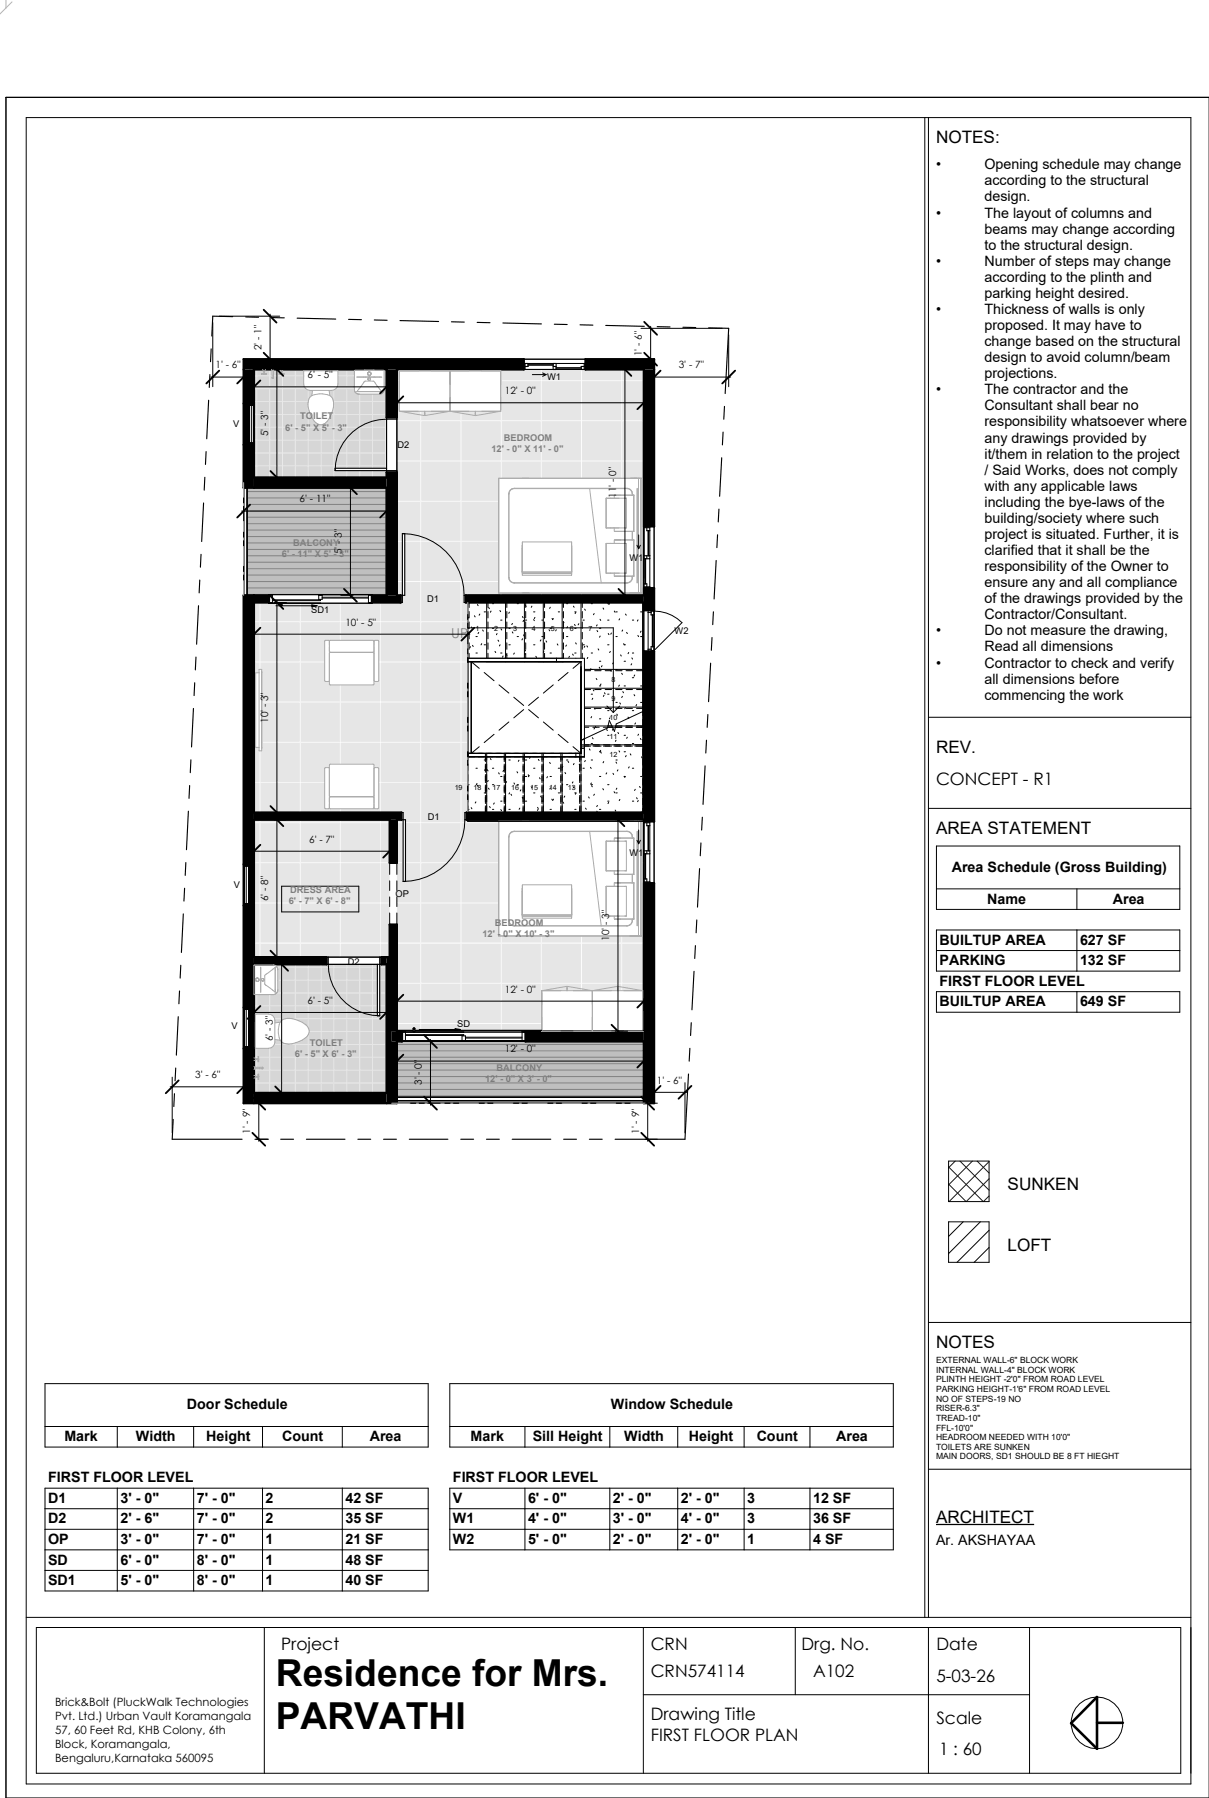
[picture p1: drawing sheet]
<svg xmlns="http://www.w3.org/2000/svg" width="298mm" height="444mm" viewBox="0 0 298 444" stroke-linecap="round" stroke-linejoin="round" font-family="sans-serif">
<defs><g id="words">
<g font-size="9.2">
<text x="68.1" y="416.4">Residence for Mrs.</text>
<text x="68.1" y="427">PARVATHI</text>
</g>
<g font-size="4.2">
<text x="231.1" y="35.3">NOTES:</text>
<text x="231.1" y="186">REV.</text>
<text x="231.1" y="193.9">CONCEPT - R1</text>
<text x="231.1" y="206">AREA STATEMENT</text>
<text x="248.8" y="294">SUNKEN</text>
<text x="248.8" y="309">LOFT</text>
<text x="231.1" y="332.9">NOTES</text>
<text x="231.1" y="376.1">ARCHITECT</text>
<text x="69.4" y="407.5">Project</text>
<text x="160.7" y="407.5">CRN</text>
<text x="197.9" y="407.5">Drg. No.</text>
<text x="231.2" y="407.5">Date</text>
<text x="160.7" y="414.3">CRN574114</text>
<text x="200.7" y="414.3">A102</text>
<text x="231.2" y="415.3">5-03-26</text>
<text x="160.7" y="424.7">Drawing Title</text>
<text x="231.2" y="425.7">Scale</text>
<text x="160.7" y="430">FIRST FLOOR PLAN</text>
<text x="231.8" y="433.5">1 : 60</text>
</g>
<g font-size="3.5">
<text x="231.1" y="41.8">•</text>
<text x="243.1" y="41.8">Opening schedule may change</text>
<text x="243.1" y="45.8">according to the structural</text>
<text x="231.1" y="53.7">•</text>
<text x="243.1" y="49.8">design.</text>
<text x="243.1" y="53.7">The layout of columns and</text>
<text x="243.1" y="57.7">beams may change according</text>
<text x="231.1" y="65.6">•</text>
<text x="243.1" y="61.7">to the structural design.</text>
<text x="243.1" y="65.6">Number of steps may change</text>
<text x="243.1" y="69.6">according to the plinth and</text>
<text x="231.1" y="77.5">•</text>
<text x="243.1" y="73.6">parking height desired.</text>
<text x="243.1" y="77.5">Thickness of walls is only</text>
<text x="243.1" y="81.5">proposed. It may have to</text>
<text x="243.1" y="85.5">change based on the structural</text>
<text x="243.1" y="89.5">design to avoid column/beam</text>
<text x="243.1" y="93.4">projections.</text>
<text x="231.1" y="97.4">•</text>
<text x="243.1" y="97.4">The contractor and the</text>
<text x="243.1" y="101.4">Consultant shall bear no</text>
<text x="243.1" y="105.3">responsibility whatsoever where</text>
<text x="243.1" y="109.3">any drawings provided by</text>
<text x="243.1" y="113.3">it/them in relation to the project</text>
<text x="243.1" y="117.2">/ Said Works, does not comply</text>
<text x="243.1" y="121.2">with any applicable laws</text>
<text x="243.1" y="125.2">including the bye-laws of the</text>
<text x="243.1" y="129.1">building/society where such</text>
<text x="243.1" y="133.1">project is situated. Further, it is</text>
<text x="243.1" y="137.1">clarified that it shall be the</text>
<text x="243.1" y="141.1">responsibility of the Owner to</text>
<text x="243.1" y="145">ensure any and all compliance</text>
<text x="243.1" y="149">of the drawings provided by the</text>
<text x="243.1" y="153">Contractor/Consultant.</text>
<text x="231.1" y="156.9">•</text>
<text x="243.1" y="156.9">Do not measure the drawing,</text>
<text x="243.1" y="160.9">Read all dimensions</text>
<text x="231.1" y="164.9">•</text>
<text x="243.1" y="164.9">Contractor to check and verify</text>
<text x="243.1" y="168.8">all dimensions before</text>
<text x="243.1" y="172.8">commencing the work</text>
<text x="235" y="215.3">Area Schedule (Gross Building)</text>
<text x="243.8" y="223.2">Name</text>
<text x="274.8" y="223.2">Area</text>
<text x="232" y="233.3">BUILTUP AREA</text>
<text x="266.7" y="233.3">627 SF</text>
<text x="232" y="238.4">PARKING</text>
<text x="266.7" y="238.4">132 SF</text>
<text x="232" y="243.5">FIRST FLOOR LEVEL</text>
<text x="232" y="248.6">BUILTUP AREA</text>
<text x="266.7" y="248.6">649 SF</text>
<text x="46.1" y="348.1">Door Schedule</text>
<text x="150.8" y="348.1">Window Schedule</text>
<text x="15.9" y="356">Mark</text>
<text x="33.6" y="356">Width</text>
<text x="50.9" y="356">Height</text>
<text x="69.6" y="356">Count</text>
<text x="91.3" y="356">Area</text>
<text x="116.2" y="356">Mark</text>
<text x="131.5" y="356">Sill Height</text>
<text x="154.1" y="356">Width</text>
<text x="170.1" y="356">Height</text>
<text x="186.8" y="356">Count</text>
<text x="206.4" y="356">Area</text>
<text x="11.9" y="366.1">FIRST FLOOR LEVEL</text>
<text x="11.9" y="371.2">D1</text>
<text x="29.7" y="371.2">3' - 0&quot;</text>
<text x="48.6" y="371.2">7' - 0&quot;</text>
<text x="65.6" y="371.2">2</text>
<text x="85.3" y="371.2">42 SF</text>
<text x="111.8" y="366.1">FIRST FLOOR LEVEL</text>
<text x="111.8" y="371.2">V</text>
<text x="130.4" y="371.2">6' - 0&quot;</text>
<text x="151.3" y="371.2">2' - 0&quot;</text>
<text x="168.1" y="371.2">2' - 0&quot;</text>
<text x="184.5" y="371.2">3</text>
<text x="200.7" y="371.2">12 SF</text>
<text x="11.9" y="376.3">D2</text>
<text x="29.7" y="376.3">2' - 6&quot;</text>
<text x="48.6" y="376.3">7' - 0&quot;</text>
<text x="65.6" y="376.3">2</text>
<text x="85.3" y="376.3">35 SF</text>
<text x="111.8" y="376.3">W1</text>
<text x="130.4" y="376.3">4' - 0&quot;</text>
<text x="151.3" y="376.3">3' - 0&quot;</text>
<text x="168.1" y="376.3">4' - 0&quot;</text>
<text x="184.5" y="376.3">3</text>
<text x="200.7" y="376.3">36 SF</text>
<text x="11.9" y="381.3">OP</text>
<text x="29.7" y="381.3">3' - 0&quot;</text>
<text x="48.6" y="381.3">7' - 0&quot;</text>
<text x="65.6" y="381.3">1</text>
<text x="85.3" y="381.3">21 SF</text>
<text x="111.8" y="381.3">W2</text>
<text x="130.4" y="381.3">5' - 0&quot;</text>
<text x="151.3" y="381.3">2' - 0&quot;</text>
<text x="168.1" y="381.3">2' - 0&quot;</text>
<text x="184.5" y="381.3">1</text>
<text x="200.7" y="381.3">4 SF</text>
<text x="231.1" y="381.7">Ar. AKSHAYAA</text>
<text x="11.9" y="386.4">SD</text>
<text x="29.7" y="386.4">6' - 0&quot;</text>
<text x="48.6" y="386.4">8' - 0&quot;</text>
<text x="65.6" y="386.4">1</text>
<text x="85.3" y="386.4">48 SF</text>
<text x="11.9" y="391.5">SD1</text>
<text x="29.7" y="391.5">5' - 0&quot;</text>
<text x="48.6" y="391.5">8' - 0&quot;</text>
<text x="65.6" y="391.5">1</text>
<text x="85.3" y="391.5">40 SF</text>
</g>
<text font-size="3.4" fill="#808080" x="111.4" y="157.6">UP</text>
<g font-size="2.8">
<text x="13.6" y="421.4">Brick&amp;Bolt (PluckWalk Technologies</text>
<text x="13.6" y="424.8">Pvt. Ltd.) Urban Vault Koramangala</text>
<text x="13.6" y="428.2">57, 60 Feet Rd, KHB Colony, 6th</text>
<text x="13.6" y="431.7">Block, Koramangala,</text>
<text x="13.6" y="435.1">Bengaluru,Karnataka 560095</text>
</g>
<g font-size="2.5">
<text x="64.5" y="86.5" transform="rotate(-90 64.5 86.5)">2' - 1&quot;</text>
<text x="158.5" y="88" transform="rotate(-90 158.5 88)">1' - 6&quot;</text>
<text x="53.2" y="91">1' - 6&quot;</text>
<text x="75.9" y="93.4">6' - 5&quot;</text>
<text x="167.6" y="91">3' - 7&quot;</text>
<text x="124.6" y="97.3">12' - 0&quot;</text>
<text x="66.2" y="107.7" transform="rotate(-90 66.2 107.7)">5' - 3&quot;</text>
<text x="74" y="124.1">6' - 11&quot;</text>
<text x="152.1" y="123" transform="rotate(-90 152.1 123)">11' - 0&quot;</text>
<text x="84.4" y="136.9" transform="rotate(-90 84.4 136.9)">5' - 3&quot;</text>
<text x="85.3" y="154.5">10' - 5&quot;</text>
<text x="66.2" y="178.6" transform="rotate(-90 66.2 178.6)">10' - 3&quot;</text>
<text x="76.3" y="208.1">6' - 7&quot;</text>
<text x="66.2" y="222.6" transform="rotate(-90 66.2 222.6)">6' - 8&quot;</text>
<text x="150.4" y="232.4" transform="rotate(-90 150.4 232.4)">10' - 3&quot;</text>
<text x="124.6" y="245.1">12' - 0&quot;</text>
<text x="75.9" y="247.9">6' - 5&quot;</text>
<text x="67.4" y="257.2" transform="rotate(-90 67.4 257.2)">6' - 3&quot;</text>
<text x="124.6" y="259.9">12' - 0&quot;</text>
<text x="48.2" y="266.3">3' - 6&quot;</text>
<text x="104.1" y="268" transform="rotate(-90 104.1 268)">3' - 0&quot;</text>
<text x="162.2" y="267.7">1' - 6&quot;</text>
<text x="61.8" y="280" transform="rotate(-90 61.8 280)">1' - 9&quot;</text>
<text x="157.8" y="280" transform="rotate(-90 157.8 280)">1' - 9&quot;</text>
</g>
<g font-size="2.3">
<text x="135.1" y="93.8">W1</text>
<text x="57.5" y="105.6">V</text>
<text x="98.1" y="110.8">D2</text>
<text x="155.4" y="138.5">W1</text>
<text x="105.5" y="148.7">D1</text>
<text x="76.9" y="151.4">SD1</text>
<text x="166.6" y="156.6">W2</text>
<text x="105.7" y="202.5">D1</text>
<text x="155.4" y="211.3">W1</text>
<text x="57.7" y="219.4">V</text>
<text x="97.6" y="221.6">OP</text>
<text x="85.9" y="238.3">D2</text>
<text x="57.1" y="254.2">V</text>
<text x="112.9" y="253.6">SD</text>
</g>
<g font-size="2.3" fill="#808080">
<text x="70.4" y="106.3">6' - 5&quot; X 5' - 3&quot;</text>
<text x="74.1" y="103.6">TOILET</text>
<text x="121.3" y="111.7">12' - 0&quot; X 11' - 0&quot;</text>
<text x="124.4" y="109">BEDROOM</text>
<text x="69.6" y="137.5">6' - 11&quot; X 5' - 3&quot;</text>
<text x="72.4" y="134.7">BALCONY</text>
<text x="71.6" y="220.6">DRESS AREA</text>
<text x="71.3" y="223.3">6' - 7&quot; X 6' - 8&quot;</text>
<text x="119.1" y="231.5">12' - 0&quot; X 10' - 3&quot;</text>
<text x="122.2" y="228.8">BEDROOM</text>
<text x="72.8" y="261.1">6' - 5&quot; X 6' - 3&quot;</text>
<text x="76.5" y="258.3">TOILET</text>
<text x="119.7" y="267.3">12' - 0&quot; X 3' - 0&quot;</text>
<text x="122.6" y="264.5">BALCONY</text>
</g>
<g font-size="2.1">
<text x="231.1" y="336.6">EXTERNAL WALL-6&quot; BLOCK WORK</text>
<text x="231.1" y="339">INTERNAL WALL-4&quot; BLOCK WORK</text>
<text x="231.1" y="341.4">PLINTH HEIGHT -2'0&quot; FROM ROAD LEVEL</text>
<text x="231.1" y="343.8">PARKING HEIGHT-1'6&quot; FROM ROAD LEVEL</text>
<text x="231.1" y="346.2">NO OF STEPS-19 NO</text>
<text x="231.1" y="348.6">RISER-6.3&quot;</text>
<text x="231.1" y="350.9">TREAD-10&quot;</text>
<text x="231.1" y="353.3">FFL-10'0&quot;</text>
<text x="231.1" y="355.7">HEADROOM NEEDED WITH 10'0&quot;</text>
<text x="231.1" y="358.1">TOILETS ARE SUNKEN</text>
<text x="231.1" y="360.5">MAIN DOORS, SD1 SHOULD BE 8 FT HIEGHT</text>
</g>
<g font-size="1.8">
<text x="117.4" y="155.9">1</text>
<text x="122" y="155.9">2</text>
<text x="126.7" y="155.9">3</text>
<text x="131.3" y="155.9">4</text>
<text x="136" y="155.9">5</text>
<text x="140.7" y="155.9">6</text>
<text x="145.3" y="155.9">7</text>
<text x="151" y="173.1">9</text>
<text x="151" y="168.4">8</text>
<text x="150.5" y="177.8">10</text>
<text x="150.5" y="182.4">11</text>
<text x="150.5" y="187.1">12</text>
<text x="112.3" y="195.1">19</text>
<text x="116.9" y="195.1">18</text>
<text x="121.6" y="195.1">17</text>
<text x="126.2" y="195.1">16</text>
<text x="130.9" y="195.1">15</text>
<text x="135.5" y="195.1">14</text>
<text x="140.2" y="195.1">13</text>
</g>
</g></defs>
<g fill="#000">
<path d="M60.2 147h2.5v125.5h-2.5v-13.8h1.2v-9.6h-1.2v-25.8h1.2v-9.5h-1.2zM95.4 236.4h2.6v18.3h-1.3v2.5h1.3v15.3h-2.6zM62.7 269.9h32.7v2.6h-32.7z"/>
<path d="M144.6 88.7v2.6h16.9v-2.6zM60.2 88.7v2.6h69.1v-2.6z"/>
<path d="M95.4 116.7v30.3h2.6v-30.3zM95.4 91.3v11.8h2.6v-11.8z"/>
<path d="M115 147v1.8h44v-1.8zM62.7 147v1.8h3.7v-1.8zM91.8 147v1.8h7.1v-1.8z"/>
<path d="M115.2 200.7v1.8h43.8v-1.8zM62.7 200.7v1.8h36.4v-1.8z"/>
<path d="M62.7 236.4v1.8h17.9v-1.8zM94.2 236.4v1.8h1.2v-1.8z"/>
<path d="M129.7 254.7v2.5h29.3v-2.5zM96.7 254.7v2.5h2.6v-2.5z"/>
<path d="M159 218.1v54.4h2.5v-54.4zM159 160.9v42h2.5v-42zM159 145.3v5.4h2.5v-5.4zM159 91.3v38.7h2.5v-38.7z"/>
</g>
<path d="M98 271.8v.7h61v-.7zM98 257.2v13.8h61v-13.8zM61 120.5v26.5h5.4v-.1h25.4v.1h3.6v-26.5z" fill="#c9bbb6"/>
<path d="M62.7 238.2v.2l4.9-.1a1.17 1.17 0 0 1 1 1.2v5a1.21 1.21 0 0 1-1.5 1.1h-4.4v15.7l1 .2v.2h-.5l-.5 .3v1.4l.2 .2 2 .1-.1 .2-1.9 .1-.2 .1v1.5l1 .3v.1h-.5l-.5 .3v3.6h32.7v-31.7h-1.7v12.7h-.5v-12.7zM63.8 266.1l.1 .4h-.2zM63.7 265.8l.2 .3zM63.7 265.3h.2l-.1 .5zM63.8 261.8l.1 .4h-.2zM63.7 261.4l.2 .4zM63.7 261h.2l-.1 .4zM63 250.5h3.3a1.69 1.69 0 0 1 1.6 2.1l1.2-.1a3.2 3.2 0 0 1 3.9-.7 4.1 4.1 0 0 1 3.3 2.7 2.54 2.54 0 0 1-1.7 2.4 5.8 5.8 0 0 1-4.6 .7l-.9-.7-1.2-.2a1.72 1.72 0 0 1-1.6 2.2h-3.3zM62.7 91.3v26.6h32.7v-1.7h-12.7v-.5h12.7v-24.4h-25.5l-.3 .9h-.1v-.5l-.3-.4h-1.5l-.2 .2-.1 2-.2-.2v-1.8l-.2-.2h-1.5l-.2 .9h-.2v-.5l-.3-.4zM75 91.6h8.4v3.2a1.69 1.69 0 0 1-2.1 1.6l.1 1.3a3.2 3.2 0 0 1 .7 3.8 4.1 4.1 0 0 1-2.7 3.4 2.55 2.55 0 0 1-2.4-1.8 5.7 5.7 0 0 1-.7-4.6l.7-.8 .1-1.3a1.72 1.72 0 0 1-2.1-1.6zM87.5 91.5h7.2l.1 4.9a1.17 1.17 0 0 1-1.1 1h-5a1.23 1.23 0 0 1-1.2-1.6zM68.9 92.3l.5 .1h-.5zM69.7 92.3h.4v.1zM69.4 92.3h.3v.1h-.3zM64.6 92.3l.4 .1h-.4zM65.1 92.3h.3l-.1 .1h-.3zM65.4 92.3h.4v.1z" fill="#cddad9"/>
<g fill="#000">
<path d="M77 149.4l1.3 .2-1.3 .2zM112.4 254l1.2 .3-1.2 .2z"/>
<path d="M96.2 228.4v8h1.8v-8zM96.2 202.5v10.6h1.8v-10.6z"/>
</g>
<g fill="#fff">
<path d="M144.3 182.5l5.7-2.7 .1-.5h1l.6 1.4 .3-1.4h6.7v4.7h-14.4z"/>
<path d="M144.3 184h14.4v16.7h-15.3v-13.8h.9z"/>
<path d="M138.8 186.9h4.6v13.8h-4.6z"/>
<path d="M134.1 186.9h4.7v13.8h-4.7z"/>
<path d="M129.5 186.9h4.6v13.8h-4.6z"/>
<path d="M124.8 186.9h4.7v13.8h-4.7z"/>
<path d="M120.2 186.9h4.6v13.8h-4.6z"/>
<path d="M115.5 186.9h4.7v13.8h-4.7z"/>
<path d="M152.1 178.8l-.1 .5h6.7v-3.6zM150.4 178l-.3 1.3h1z"/>
</g>
<path d="M60.2 91.3h2.5v8.7h-1.3v9.5h1.3v11h-2.5zM62.7 117.9h32.7v2.6h-32.7z" fill="#000"/>
<g fill="#fff">
<path d="M115.5 148.8h4.7v13.8h-4.7z"/>
<path d="M120.2 148.8h4.6v13.8h-4.6z"/>
<path d="M124.8 148.8h4.7v13.8h-4.7z"/>
<path d="M129.5 148.8h4.6v13.8h-4.6z"/>
<path d="M134.1 148.8h4.7v13.8h-4.7z"/>
<path d="M138.8 148.8h4.6v13.8h-4.6z"/>
<path d="M143.4 148.8h15.3v16.5h-14.4v-2.7h-.9z"/>
<path d="M144.3 165.3h14.4v4.7h-14.4z"/>
<path d="M144.3 170h14.4v4.6h-14.4z"/>
<path d="M144.3 174.6h14.4v1.1l-6.6 3.1-.1 .5h-.9l-.7-1.3-.3 1.3h-5.8z"/>
<path d="M144.3 179.3v3.2l5.7-2.7 .1-.5zM151.1 179.3l.6 1.4 .3-1.4z"/>
</g>
<path d="M99.5 202.5h.6v15.2h-.6zM102.1 253.9h.3v.3h-.3zM98 91.3v55.7h1.3v1.8h-7.5v.2h-22.2v.5l-.2 .2-.2-.2v-.5l-6.5-.2v51.9h36.8v1.8h-1.5v52h4v-.2h.4v.2h10v-.5l1.2 .3-1.2 .2h21.3v-9.8h25.1v9.8h.2v-51.7h-.5v28.4h-35.4v-28.4h-7.6v-.3h-.7v-1.8h.7v-51.9h-.9v-1.8h44.4v-55.7zM62.7 202.5v33.9h33.5v-33.9zM80.2 189.7l.9-.1 .2 .2v-.9l.2-.2h10.6l.2 .2v.9l.2-.2h.9l.1 10-12 .2-.2-.3-.2 .3-.8-.1zM92.3 198.1v.3zM81.4 198.1l-.1 .1zM92.3 196.6l-.2 .2 .2 .2zM81.3 196.6v.4l.2-.2zM63.1 166.2h.9v-.9h.6v20.1h-.6v-.8h-.9zM80.2 158.3l12-.1 .1 .2 .2-.2h.9l.1 10-1 .1-.2-.2v.9l-.2 .2h-10.6l-.2-.2v-.9l-.2 .2h-.8zM92.3 160.9l-.2 .2 .2 .2zM81.3 160.9v.4l.2-.2zM81.3 159.6l.1 .2zM77 149.4l1.3 .2-1.3 .2zM69.5 149.3l.1 .2zM99.3 131.8h.6v15.2h-.6zM123.1 118.1h35.4v28.4h-35.4zM98.6 91.6h25v10h-25z" fill="#e6e6e6"/>
<g fill="none" stroke="#878585" stroke-width=".25">
<path d="M61 121.4h34.4M61 123h34.4M61 124.6h34.4M61 126.2h34.4M61 127.8h34.4M61 129.3h34.4M61 130.9h34.4M61 132.5h34.4M61 134.1h34.4M61 135.7h34.4M61 137.3h34.4M61 138.9h34.4"/>
<path d="M61 140.5h34.4M61 142h34.4M61 143.6h34.4M61 145.2h34.4M61 146.8h34.4M98 258h61M98 259.5h61M98 261.1h61M98 262.7h61M98 264.3h61M98 265.9h61M98 267.5h61"/>
<path d="M98 269.1h61M98 270.7h61M98 272.2h61"/>
</g>
<g fill="none" stroke="#e7e8e8" stroke-width=".25">
<path d="M62.7 92.8h4.5M62.7 96h12.8M62.7 99.2h13.4M63.4 91.3v26.6M66.6 91.3v26.6M67.5 92.8h7.5M69.7 91.6v.7M69.7 92.4v25.5M72.9 91.3v26.6M76.1 91.3v.3M76.1 96.3v2.9M79.3 91.3v.3"/>
<path d="M82.3 99.2h13.1M82.5 91.3v.3M82.5 96.3v21.6M82.9 96h4.6M83.4 92.8h4.1M85.6 91.3v24.4M88.8 91.3v.2M88.8 97.4v18.3M92 91.3v.2M92 97.4v18.3M94.8 96h.6M94.8 92.8h.6"/>
<path d="M95.2 91.3v24.4M62.7 102.3h13.9M62.7 105.5h32.7M62.7 108.7h32.7M62.7 111.9h32.7M62.7 115.1h32.7M76.1 100.6v17.3M79.3 104.9v13M81.8 102.3h13.6M85.6 116.2v1.7M88.8 116.2v1.7M92 116.2v1.7"/>
<path d="M95.2 116.2v1.7M63.4 238.2v.1M66.6 238.2v.1M68.4 238.9h24.8M69.7 238.2v13.7M72.9 238.2v13.6M76.1 238.2v15.6M79.3 238.2v31.7M82.5 238.2v31.7M85.6 238.2v31.7M88.8 238.2v31.7M92 238.2v31.7"/>
<path d="M93.7 238.9h1.7M95.2 238.2v31.7M62.7 248.4h30.5M62.7 251.6h.3M62.7 254.8h.3M62.7 258h.3M63.4 245.6v4.9M63.4 258.9v2.6M66.6 245.6v4.9M66.6 258.9v11M67.7 258h27.7M67.8 251.6h2.8"/>
<path d="M68.3 245.2h24.9M68.6 242.1h24.6M69.7 257.5v12.4M72.1 251.6h23.3M72.9 257.6v12.3M76.1 255.5v14.4M76.3 254.8h19.1M93.7 242.1h1.7M93.7 245.2h1.7M93.7 248.4h1.7M62.7 261.1h1M62.7 264.3h32.7"/>
<path d="M62.7 267.5h32.7M63.4 261.7v1.9M63.4 263.9v2M63.4 266v3.9M63.9 261.1h31.5"/>
</g>
<g fill="none" stroke="#000" stroke-width=".25">
<path d="M1.5 24h297v420.1h-297zM6.5 29h287.5v411.6h-287.5zM228.3 29v370.5M229.2 29v370.5M52.5 79.7v15.8M54.1 78.1h15M66.7 77.6v11.6M52 93.1h8.7M60.2 92.5v3M61.5 100v9.5M62.1 100v9.5M62.2 95.5h33.7"/>
<path d="M64.3 88.7h3M64.9 91.3h-2.2v18.2h-1.3v-9.5h1.3M65.5 91.3h1.5M67.7 91.3h27.7v24.4M68.4 90.8v27.6M97.5 99.5h61.9M129.3 88.7h15.3M130.4 89.8h6.2M131.4 92.5h3.4M134 92.1l.8 .4M134.8 92.5l-.8 .4M137.3 89.8h6.9"/>
<path d="M153.2 91.3h-55.2v55.7M153.6 91.3h3.1M154.3 90.8v56.7M158.3 88.7h3M158.3 81.1h20M159 91.3v54M160.6 80.6v8.6M161 93.1h19.4M161.5 92.5v3M179.9 82.7v12.8M62.7 117.9h32.7M86.5 120v27.5"/>
<path d="M95.4 103.5a12.7 12.7 0 0 0-12.7 12.7M59.7 126.2h36.2M62.7 120.5h32.7M95.4 120.7v26.3M99.3 131.8a15.2 15.2 0 0 1 15.3 15.2M157.3 134.7l.4 .8M157.7 132.1v3.4M158.1 134.7l-.4 .8M160.4 131.1v6.2M160.4 138v6.9M161.5 130v15.3M61 147v-26.5h-.8v26.5h7.1v1.8h-4.6v51.9h35.7"/>
<path d="M62.2 156.6h53.8M66.4 146.9h25.4v2.1h-25.4zM67.3 149h.1M67.3 148.1h11.8v.3h-11.8M67.7 148.8h3M68.1 149.6h10.2M68.4 148.3v52.9M69.2 149.5l.2 .2 .2-.2M69.2 149.5l.2-.3 .2 .3M69.2 149.5l.1-.3 .3 .3M69.2 149v.6v-.1M69.6 149l-.1 .6 .1-.1"/>
<path d="M77 149.4l1.3 .2-1.3 .2zM78.7 147h.8v1h-.8zM79.1 149h.1M79.5 147.7h11.5M79.5 147.5h11.5M84.1 147h3.1M91.8 147h-.8v1.8h7M115.5 149.1h.3M115.5 147h43.5M115.5 155.1h35.9v20.9M115.7 152.4l-.2 .3M115.8 153.6v1.6h-.3"/>
<path d="M115.8 148.8v1.2M115.8 151v1.6M115.8 156.2v1.6M115.8 158.8v1.6M116.2 159.7l-.2 .3M116.4 154.9l.2 .2M116.7 159.4l.1 .3M117.1 152.1l.2 .3M117.5 157.2h.3M117.9 149.3l.1 .3M118.2 156.2l-.2 .3M118.5 151.7l-.2 .3"/>
<path d="M118.9 159l-.1 .3M119.2 155.6l.1 .3M119.5 151.1h.4M119.5 159.3h.4M120.2 148.8v13.8M120.5 148.8v1.2M120.5 151v1.6M120.5 153.6v1.6M120.5 156.2v1.6M120.5 158.8v1.6M120.7 150l.1 .3M121.2 150.9l-.1 .3"/>
<path d="M121.6 149.1h.3M121.6 155.2h.3M122.7 156.5l-.1 .3M123 158.1l.1 .3M123.4 150.8l.2 .3M123.5 159.3l-.2 .2M123.6 153.2h.3M123.7 155.3l.2 .3M124.8 148.8v13.8M125.1 148.8v1.2M125.1 151v1.6M125.1 153.6v1.6"/>
<path d="M125.1 156.2v1.6M125.1 158.8v1.6M125.6 155.2h.4M125.6 159.3h.4M125.8 151.2l-.2 .3M126.5 156.1l.1 .3M126.5 154l-.1 .3M127.7 149.1h.3M127.7 157.2h.3M129 152.3l.1 .3M129 157.8l-.1 .3M129.3 156.8l.1 .3"/>
<path d="M129.3 153.2l-.2 .3M129.5 148.8v13.8M129.7 153.2h.3M129.7 149.5l.2 .3M129.8 148.8v1.2M129.8 151v1.6M129.8 153.6v1.6M129.8 156.2v1.6M129.8 158.8v1.6M131.3 149.7l-.1 .3M131.7 151.1h.4M131.7 159.3h.4"/>
<path d="M131.8 153l.1 .3M132.1 152.5l-.2 .3M133.6 158l-.2 .3M133.8 157.2h.3M133.8 153.2h.3M134.1 148.8v13.8M134.4 148.8v1.2M134.4 151v1.6M134.4 153.6v1.6M134.4 156.2v1.6M134.4 158.8v1.6M134.8 158.3l.2 .3"/>
<path d="M135.6 155.5l.1 .3M135.8 155.2h.3M135.9 150l-.2 .3M136.3 152.7l.2 .3M136.6 152.8l-.2 .2M137.4 155.5l-.2 .3M137.6 159l.2 .3M137.8 151.1h.4M138.8 148.8v13.8M139.1 153.5l.1 .3M139.1 148.8v1.2M139.1 151v1.6"/>
<path d="M139.1 153.6v1.6M139.1 156.2v1.6M139.1 158.8v1.6M139.9 159.3l-.2 .3M139.9 149.1h.3M139.9 157.2h.3M140.1 154.8l-.1 .3M141.6 149.7l.1 .3M141.8 154.2l.2 .3M141.9 151.1h.3M141.9 155.2h.3M142.1 158.8l.2 .3"/>
<path d="M142.2 151.3l-.2 .3M142.9 154l-.2 .3M143.1 148.8h-27.6v51.9h43.2v-51.9h-15.3v13.8M143.8 148.8v1.2M143.8 151v1.6M143.8 153.6v1.6M143.8 156.2v1.6M143.8 158.8v1.6M143.9 159.3h.4M143.9 153.2h.4M144.4 150.4l.1 .3M144.4 159.6l-.2 .3"/>
<path d="M144.9 159.5l.2 .3M146 149.1h.3M146.7 151.5l-.2 .3M147.4 155.7l.2 .3M147.4 154.3l-.1 .3M148 155.2h.3M148.1 152.9l.2 .3M148.2 157.1l-.2 .3M148.9 150.2l.2 .3M150 149.1h.4M150 159.3h.4M150 153.2h.4"/>
<path d="M150.2 156.5l.1 .3M150.5 149l-.2 .3M151 156.3l-.2 .3M151.7 150.9l.1 .3M152.1 151.1h.3M152.1 157.2h.3M153 152.8l-.2 .3M153.7 155.6l-.1 .3M154 159l.1 .3M154.1 159.3h.3M154.4 151.7l.2 .2M154.7 156.2l.2 .3"/>
<path d="M156.1 153.2h.4M157.5 156.9l.2 .3M157.5 153.1l-.1 .3M158.2 151.1h.3M158.2 157.2h.3M158.3 155.9l-.2 .3M159 150.7v10.2M160 151.3v9.1M161.5 150.9a9.7 9.7 0 0 1 6.9 2.9l-6.9 6.9M161.5 150.7v10.2M115.5 163.4h27.9M115.5 162.6h28.8v24.3h-28.8"/>
<path d="M115.8 161.4v1.2M117.5 161.3h.3M118.3 165.1l-2-1.7v22.7l2-1.7M119.5 166.1l2.5 2M120.5 161.4v1.2M122.2 160.9l.2 .3M123.2 169.1l2.4 2.1M123.6 161.3h.3M124.2 162l-.2 .3M125 161.6l.2 .3M125.1 161.4v1.2M125.6 178.3l-2.4 2.1"/>
<path d="M126.9 172.2l2.4 2M127 161.3l-.2 .3M129.3 175.3l-2.4 2M129.5 161.3l.2 .3M129.8 160.5l-.2 .3M129.8 161.4v1.2M130.5 175.3l2.4 2M132.3 162.1l.2 .3M132.9 172.2l-2.4 2M134.2 178.3l2.4 2.1M134.3 160.8l-.2 .3M134.4 161.4v1.2"/>
<path d="M135.8 161.3h.3M136.6 169.1l-2.4 2.1M137.4 162.6v.8M139.1 161.4v1.2M140.3 166.1l-2.5 2M140.6 162.1l-.2 .3M141.4 161.5l.1 .3M141.9 161.3h.3M143.4 163.4v37.3M143.4 163.4l-1.9 1.7M143.8 161.4v1.2M144.3 165.3h14.4"/>
<path d="M144.3 179.6h1.1M144.3 179.3h14.4M144.3 175h1.5M144.3 170.3h1.5M144.3 165.6h1.5M144.3 174.6h14.4M144.3 170h14.4M145.1 162.4l-.1 .3M145.9 165.1l-.2 .3M146 161.3h.3M146 171.4h.3M146.1 177l-.2 .3"/>
<path d="M146.4 172.5l-.2 .3M146.4 179.6h1.6M146.5 170.3l.1 .3M146.7 174.9l.2 .3M146.8 179.8l-.1 .3M146.8 175h1.6M146.8 170.3h1.6M146.8 165.6h1.6M147 179.4l.2 .3M147.2 167.6l.2 .3M147.7 160.3l.1 .2M147.9 164.8l.2 .3"/>
<path d="M148 163.3h.3M148 169.4h.3M148 177.5h.3M148.4 168.9l-.2 .3M148.7 164.4l-.2 .3M148.9 179.6h4.6M149.1 171.7l-.1 .3M149.2 171.1l.2 .3M149.4 175h1.6M149.4 170.3h1.6M149.4 165.6h1.6M149.8 174.4l1.6 1.6"/>
<path d="M150 171.4h.4M150 175.5h.4M150.6 177.3l-.2 .3M150.7 160.9l-.2 .3M150.7 165.5l.2 .3M151.4 163.7l-.1 .3M152 175h1.6M152 170.3h1.6M152 165.6h1.6M152.1 179.6h.3M152.1 173.5h.3M152.3 176.4l.1 .3"/>
<path d="M152.9 169.2l-.1 .3M153 174.4l-1.6 1.6M153 173.6l.2 .3M153.2 161.7l.2 .3M153.5 166.3l.2 .3M153.7 172l-.2 .3M153.8 170.8l.1 .3M154.1 163.3h.3M154.1 169.4h.3M154.4 174.8l-.2 .3M154.5 179.6h1.6M154.6 175h1.6"/>
<path d="M154.6 170.3h1.6M154.6 165.6h1.6M155.1 177.1l.1 .3M155.2 161.2l-.1 .2M156 163.9l-.2 .3M156 162.5l.2 .3M156.1 161.3h.4M156.1 167.4h.4M156.1 175.5h.4M156.5 171.6l.2 .3M156.7 166.7l-.2 .3M156.9 178.6l-.2 .2"/>
<path d="M157.1 179.6h1.6M157.1 175h1.6M157.1 170.3h1.6M157.1 165.6h1.6M157.2 174l-.2 .3M158.2 179.6h.3M158.2 169.4h.3M158.2 173.5h.3M158.7 175.7l-6.6 3.1-.4 1.9-1.3-2.7-.4 1.8-6.6 3.1M229.2 177.2h64.8M115.5 193.8h.3M115.5 199.9h.3"/>
<path d="M116.3 199.5l.2 .3M117.5 198l-.2 .3M117.5 189.7h.3M117.8 193.5l-.2 .3M117.8 193.9l.2 .3M119.5 187.7h.4M119.5 195.8h.4M119.8 190l-.2 .3M119.8 186.1v2M119.8 188.7v2M119.8 191.3v2M119.8 193.9v2"/>
<path d="M119.8 196.5v2M119.8 199v1.7M120.2 186.1v14.6M120.3 190.1l.2 .3M120.5 192.8l-.1 .3M120.6 194.7l.2 .3M120.9 199.2l.1 .3M121.1 187.3l.1 .3M121.6 189.7h.3M121.6 193.8h.3M121.6 199.9h.3M122 181.4l-2.5 2"/>
<path d="M122 198.3l-.1 .3M123.1 190.9l.2 .3M123.6 191.8h.3M123.6 197.9h.3M123.6 199.9l.2 .3M124.3 190.3l-.1 .3M124.5 186.1v2M124.5 188.7v2M124.5 191.3v2M124.5 193.9v2M124.5 196.5v2M124.5 199v1.7"/>
<path d="M124.8 186.1v14.6M125.1 193l-.2 .3M125.6 187.7h.4M125.6 199.9h.4M125.8 195.8l-.1 .3M126.2 196.2l.1 .2M126.9 193.4l.2 .3M127.6 190.6l.2 .3M127.7 193.8h.3M128.1 187.8l-.1 .2M128.3 199.6l-.1 .3M128.6 195.1l-.2 .3"/>
<path d="M128.9 196.9l.2 .3M129.2 186.1v2M129.2 188.7v2M129.2 191.3v2M129.2 193.9v2M129.2 196.5v2M129.2 199v1.7M129.5 186.1v14.6M129.7 187.7h.3M129.7 191.8h.3M129.7 197.9h.3M130.4 191.3l.2 .3"/>
<path d="M130.6 191.5l-.1 .3M130.9 187l-.2 .3M131.4 194.3l-.2 .3M131.7 189.7h.4M131.7 195.8h.4M132.7 199.4l.2 .3M132.9 199.9l-.2 .3M132.9 187.5l.2 .3M133.2 192.1l.2 .3M133.5 196.6l.1 .3M133.8 197.9h.3M133.8 186.1v2"/>
<path d="M133.8 188.7v2M133.8 191.3v2M133.8 193.9v2M133.8 196.5v2M133.8 199v1.7M134.1 186.1v14.6M135.2 191.8l-.2 .3M135.7 188.3l.2 .3M135.8 191.8h.3M135.8 199.9h.3M135.9 194.6l-.2 .3M136.2 197.4l.2 .3"/>
<path d="M136.7 197.4l-.2 .3M137.8 181.4l2.5 2M137.8 189.7h.4M137.8 195.8h.4M138.5 186.1v2M138.5 188.7v2M138.5 191.3v2M138.5 193.9v2M138.5 196.5v2M138.5 199v1.7M138.7 193.6l.2 .3M138.8 186.1v14.6"/>
<path d="M139 189.3l-.2 .3M139 198.1l.2 .3M139.4 196.6l-.1 .3M139.5 190.8l.2 .3M139.9 187.7h.3M139.9 193.8h.3M140.2 188l.2 .3M141.5 193.1l-.2 .3M141.5 184.4l1.9 1.7h-27.9M141.5 194.3l.2 .3M141.7 188.6l-.1 .3M141.9 195.8h.3"/>
<path d="M141.9 199.9h.3M142.2 186.1v.8M142.2 195.9l-.2 .3M143 188.8l.2 .3M143.1 186.1v2M143.1 188.7v2M143.1 191.3v2M143.1 193.9v2M143.1 196.5v2M143.1 199v1.7M143.4 184.3h2.4M143.4 184h15.3"/>
<path d="M143.4 184.8h.9M143.9 189.7h.4M143.9 197.9h.4M144.5 187.8l-.2 .3M144.6 199.6l.1 .3M145.3 196.8l.2 .3M145.5 185l.2 .3M145.8 189.5l.2 .3M146 183.6h.3M146 187.7h.3M146 193.8h.3M146 193.4l-.2 .3"/>
<path d="M146.1 194l.1 .3M146.3 182.2l.1 .3M146.4 184.3h2M146.7 196.2l-.1 .2M147.5 198.9l-.2 .3M148 185.7h.3M148 191.8h.3M148 199.9h.3M148.3 185.7l.2 .3M148.3 185.3l-.2 .3M148.8 194.8l.2 .3M149 184.3h2"/>
<path d="M149.1 188.1l-.2 .3M149.8 180.2l.1 .3M149.8 190.9l-.2 .3M150 181.6h.4M150 193.8h.4M150 197.9h.4M150.3 198.2l-.2 .3M151.3 191l.2 .3M151.4 180l-.2 .3M151.6 184.3h2M151.6 195.5l.2 .3M152.1 187.7h.3"/>
<path d="M152.1 195.8h.3M152.1 188.2l.1 .3M152.1 182.8l-.2 .3M152.3 194.7l-.2 .3M152.6 180.9l.1 .3M152.6 190.1l-.2 .3M152.8 185.4l.2 .3M153 197.4l-.1 .3M154.1 181.6h.3M154.1 185.7h.3M154.1 191.8h.3M154.1 191.7l.2 .3"/>
<path d="M154.1 184.3h2.1M154.6 186.6l-.2 .3M154.9 182.1l-.2 .3M155.4 189.4l-.2 .3M155.6 186.2l.2 .3M156.1 183.6h.4M156.1 189.7h.4M156.1 197.9h.4M156.7 184.3h2M156.8 194.9l-.1 .3M157.2 197l.1 .3M157.6 197.7l-.2 .3"/>
<path d="M157.7 181.3l-.2 .3M157.9 194.2l.2 .3M158.1 182.4l.2 .3M158.2 191.8h.3M158.2 195.8h.3M158.4 186.9l.1 .3M158.7 191.5h.1M229.2 199.7h64.8M60.2 213.8h1.2v9.5h-1.2zM60.8 213.8v9.5M61.4 213.8v9.5M62.2 210.2h34.5"/>
<path d="M62.7 209.4v27h17.9M62.7 202.5h33.5M68.4 202v34.9M69.5 218.9h19.1v6.3h-19.1zM96.2 209.6v3M96.2 213.1v2.9M96.2 217.6v2.3M98 213.1v2.9M98 217.6v2.3M114.8 202.5a15.2 15.2 0 0 1-15.3 15.2M115.5 202.5v.3h43.5v51.7h-.2M147.3 200.3l.2 .3"/>
<path d="M151.9 200.1l.2 .3M151.9 202.5h3.1M152.6 202v53.2M157.3 207.5l.4 .9M157.7 205v3.4M158.1 207.5l-.4 .9M158.3 200.5l-.1 .2M160.4 203.9v6.2M160.4 210.9v6.9M161.5 202.9v15.2M62.7 238.2h17.9M69.5 237.7v32.7"/>
<path d="M81 236.4h12.7M93.2 238.2h-12.2a12.7 12.7 0 0 0 12.7 12.7M95.4 238.2v30.2M96.2 221.5v2.4M96.2 225.5v2.9M98 221.5v2.4M98 225.5v2.9M98 236.4v18.1h4M60.2 249.1h1.2v9.6h-1.2zM60.8 249.1v9.6M61.4 249.1v9.6M62.2 250.1h33.7"/>
<path d="M62.7 245.5v15.8M97.5 247.3h61.9M98 257.2v11.2M99.3 257h30.4M99.3 254.9h30.4M100.1 254.9h.1M100.1 257.2v-2.5h-.8v2.5h59.7M100.1 255.5h14.4v.2h-14.4M102 257l.2 .2 .2-.2-.2 .2zM102 254.1l.2 .2 .2-.2M102 254.1l.2-.3 .2 .3M102 254.3h.2"/>
<path d="M102 254.3v.6M102.2 254.3h.2M102.4 254.5h31.3M102.4 254.3v.6M103.5 254.3h10.1M106.3 256.7v16.3M112.4 254l1.2 .3-1.2 .2zM114.1 257.2v-1.3h.8v1.3M114.5 254.9h.1M114.9 256.2h14M114.9 256.4h14M128.9 257.2v-2.5h.8v2.5"/>
<path d="M151.9 254.7h3.1M42 268.4h18.7M42.5 266v13.8M60.2 267.8v3M62.7 261.9v1.5M62.7 264.1v1.5M62.7 266.3v2.1M62.7 269.9h32.7M63.2 272.5h3.1M63.9 272v9.9M97.5 262.1h61.9M98 271h61v.8h-61z"/>
<path d="M98 272.5h61M159 261.4v3.1M159.3 272.5h3M159.9 272v9.9M161 269.8h8.6M161.5 269.1v3.1M169.1 267.4v12.4M63.2 281.4h3.1M159.3 281.4h3M234.2 286.8h10v10h-10zM234.2 301.8h10v10h-10zM237.8 301.8l-3.6 3.6"/>
<path d="M242 301.8l-7.8 7.8M244.2 303.9l-7.9 7.9M244.2 308.1l-3.7 3.7M229.2 326.6h64.8M229.2 362.9h64.8M6.5 399.5h287.5M9 402h282.5v36h-282.5zM65.3 402v36M158.8 402v36M158.8 418.6h95.4M196.3 402v16.6M229.2 402v36"/>
<path d="M254.2 402v36"/>
</g>
<g fill="none" stroke="#fafafa" stroke-width=".25">
<path d="M98 94h.6M103.9 91.3v.3M113.8 91.3v.3M123.6 94h35.4M123.7 91.3v26.8M133.7 91.3v26.8M143.6 91.3v26.8M153.5 91.3v26.8M98 103.9h61M98 113.9h61M103.9 101.6v152.9M113.8 101.6v152.9"/>
<path d="M98 123.8h25.1M98 133.7h1.3M99.9 133.7h23.2M158.5 123.8h.5M158.5 133.7h.5M62.7 153.6h52.8M64.2 148.8v16.5M74.1 149v51.7M84 149v9.2M94 148.8v51.9M98 143.6h1.3M99.9 143.6h23.2"/>
<path d="M123.7 146.5v.5M133.7 146.5v.5M143.6 146.5v.5M153.5 146.5v.5M158.5 143.6h.5M62.7 163.5h17.5M62.7 173.4h.4M64.7 173.4h50.8M84 169.2v19.5M93.5 163.5h22M62.7 183.3h.4M62.7 193.2h17.5"/>
<path d="M64.2 185.4v15.3M64.7 183.3h50.8M84 199.8v.9M93.5 193.2h22M62.7 203.2h33.5M62.7 213.1h33.5M64.2 202.5v33.9M74.1 202.5v33.9M84 202.5v33.9M94 202.5v33.9M98 213.1h1.5M98 203.2h1.5"/>
<path d="M100.1 203.2h23M100.1 213.1h23M158.5 203.2h.5M158.5 213.1h.5M62.7 223h33.5M62.7 232.9h33.5M98 223h25.1M98 232.9h61M123.7 231.2v23.3M133.7 231.2v23.3M143.6 231.2v13.5M153.5 231.2v13.5"/>
<path d="M158.5 223h.5M98 242.9h61M98 252.8h35.7M158.8 252.8h.2"/>
</g>
<path d="M60.2 88.7h69.1v2.6h-31.3v11.8h-2.6v-11.8h-32.7v26.6h32.7v-1.2h2.6v30.3h.9v1.8h-7.1v-1.8h3.6v-26.5h-35.2zM144.6 88.7h16.9v41.3h-2.5v-38.7h-14.4zM62.7 148.8h3.7v-1.8h-6.2v125.5h37.8v-15.3h1.3v-2.5h-1.3v-26.3h-1.8v8M62.7 147v53.7h36.4v1.8h-1.1v10.6h-1.8v-10.6h-33.5v33.9h17.9v1.8h-17.9v31.7h32.7v-31.7h-1.2v-1.8h3.8M115 147h44v-1.7h2.5v5.4h-2.5v-1.9h-44zM115.2 200.7h43.8v-39.8h2.5v42h-2.5v-.4h-43.8zM159 218.1h2.5v54.4h-2.5v-15.3h-29.3v-2.5h29.3z" fill="none" stroke="#000" stroke-width=".56"/>
<g fill="none" stroke="#aaa" stroke-width=".25">
<path d="M64.6 92.3l.4 .1h-.4zM64.8 91.3l.2 .4M65 92.3h.2M65 92.4h.2M65 92.3h.1M65 92.4h.1M65.1 92.3h.1M65.1 92.4h.1M65.1 92.2h.2M65.1 92.2h.1M65.1 92.2l-.1 .2M65.2 91.7h.1"/>
<path d="M65.2 92.2h.1M65.2 92.3v.1M65.2 91.7h.2l-.2 .6M65.2 91.7h-.2l.1 .5M65.2 92.3h.2M65.2 92.4h.1M65.2 92.4h.2M65.2 92.3h.1M65.3 92.2h.1M65.4 92.3h.1M65.4 92.4h.1M65.4 92.3h.4v.1z"/>
<path d="M65.4 92.3v.1M65.6 91.3l-.2 .4M67 91.3l.1 .2M67.1 91.5h.5l-.2 2-.2-.1zM67.2 93.3h.1M67.7 91.3l-.1 .2M68.9 92.3l.5 .1h-.5zM69.2 91.3l.2 .4M69.4 92.3h.1M69.4 92.3v.1M69.4 92.4h.1M69.4 92.4h.1z"/>
<path d="M69.4 92.2h.3M69.5 92.2h.1M69.5 91.7h.1M69.5 92.3v.1M69.5 91.7h-.1l.1 .6M69.5 91.7h.2M69.5 92.3h.2M69.5 92.4h.2M69.6 92.2h.1M69.7 91.7l-.2 .6M69.7 92.3h.1M69.7 92.4h.1"/>
<path d="M69.7 92.3h.4v.1zM69.7 92.3v.1M69.9 91.3l-.2 .4M75 91.6h8.4v3.2a1.58 1.58 0 0 1-1.5 1.6h-5.3a1.58 1.58 0 0 1-1.6-1.6zM77 97.7a3.1 3.1 0 0 0-.7 3.8 4.1 4.1 0 0 0 2.7 3.4 2.54 2.54 0 0 0 2.4-1.7 5.8 5.8 0 0 0 .8-4.7l-.8-.8M77 97.7a5.8 5.8 0 0 1 4.4 0M77.1 96.4l-.1 1.3M81.3 96.4l.1 1.3M87.5 96.3l.1 .3M87.5 96.3h.1M87.6 96.6l.4 .6 .7 .2M87.6 96.7l.1 .1"/>
<path d="M87.7 91.5l-.2 .1v4.7M87.7 91.5h2.3M87.7 91.5h7M87.7 96.8l.1 .2M87.9 97l.3 .3M88.1 96.7h6.2M88.1 93.1h6.2M88.1 96.7h.1M88.1 93.1h2.1M88.1 96.7l2.1-2.6 2.1 .1 1.9 2.5M88.2 97.3l.5 .1M88.7 97.4h5"/>
<path d="M90 91.5h.2zM90.8 92.3a.42 .42 0 0 0 .4 .4 .42 .42 0 0 0 .4-.4M90.8 92.3a.42 .42 0 0 1 .4-.4 .42 .42 0 0 1 .4 .4M91 93.1h.2M91.2 93.1h.1M92.1 91.5h.3zM92.2 93.1h.3M92.4 91.5h2.3M92.6 93.1h1.1M93.7 93.1h.5M93.9 97.3l-.2 .1M94.2 96.7h.1"/>
<path d="M94.5 97l-.6 .3M94.6 96.8l-.1 .2M94.7 91.5l.1 .1v4.7M94.7 96.7v.1M94.7 96.6l-.4 .6-.6 .2M94.8 96.3l-.1 .3M94.8 96.3h.1M111.1 91.6v10M98.6 101.6v-10h25v10M98.6 101.6h25M98.6 101.6l6.2 1v-.5M104.9 101.6v.5"/>
<path d="M111.1 101.6l6.2 1 .1-1v1l6.2-1M111.1 101.6l-6.2 1v-.5M123.1 118.1h35.4v28.4h-35.4zM156.1 118.1h1.5v28.4h-1.5M156.6 118.1h1.6v28.4h-1.6M125.6 122v20.6M125.6 121.9v.1M126.4 120.8h.1M127 120.6a1.37 1.37 0 0 0-1.4 1.4M127 120.6h27.8M127 120.6h-.1M129 133.8v1.7z"/>
<path d="M129 135.5v.1M129 134.7v.8M129 133.8h12.1M129 135.5v6.1h12.1v-6.1M141.1 134.7v.8M141.1 135.5v.1M141.1 133.8v1.7zM145.6 120.6l2.8 23.4M149.7 130.4h.1M149.6 123.1v7.3M149.6 134.2v7.4M149.6 123.1h.1"/>
<path d="M149.6 134.2h.1M149.7 123.1h.1M149.7 134.2h.1M149.7 130.4h5M149.7 123.1h5M149.7 134.2h5M149.7 123.1v7.3M149.7 134.2v7.4M149.7 130.4h3.2M149.7 123.1h3.2M149.7 134.2h3.2M151.7 122.3v.8"/>
<path d="M151.7 130.4v.8M151.7 133.4v.8M154.3 123.1h.4M154.3 130.4h.4M154.3 134.2h.4M154.7 123.1v7.3M154.7 134.2v7.4M154.8 120.6a1.43 1.43 0 0 1 1.4 1.7M154.8 120.6h.1M156 121.4h.1M156.1 122a1.29 1.29 0 0 0-1.3-1.3h-27.8a1.29 1.29 0 0 0-1.3 1.3v20.6a1.29 1.29 0 0 0 1.3 1.3h27.8a1.29 1.29 0 0 0 1.3-1.3M156.1 122v.3"/>
<path d="M156.1 131.2v2.2M156.1 121.9v.1M156.2 131.2v2.2M156.4 131.2h-4.7h4.8M156.4 131.2h.1M156.4 122.3h.1M156.4 122.3h-4.7h4.8M156.4 133.4h.1M156.4 133.4h-4.7h4.8M156.4 122.3v8.9M156.4 133.4v8.9M156.5 122.3h.1"/>
<path d="M156.5 133.4h.1M156.5 131.2h.1M156.5 122.3v.1M156.5 122.3v8.9M156.5 133.4v8.9M157.3 120.6v23.4zM81.4 158.2l-.1 .1M92.2 158.2h-10.8M92.3 158.2v.1M125.6 142.6a1.37 1.37 0 0 0 1.4 1.4M125.6 142.6v.1M125.8 143.2h.1"/>
<path d="M126.9 144h.1M127 144h27.8M129 141.2v.9M129 141.2h12.1M129 142.1h12.1M141.1 141.2v.9M149.7 141.6h.1M149.7 141.6h5M149.7 141.6h3.2M151.7 141.6v.7M154.3 141.6h.4M154.8 144h.1"/>
<path d="M155.4 143.8h-.1M156.1 142.3v.3M156.1 142.6v.1M156.2 142.3a1.43 1.43 0 0 1-1.4 1.7M156.4 142.3h-4.7h4.8M156.4 142.3h.1M156.5 142.2v.1M156.5 142.3h.1M64 166.2h-.9v18.4h.9M64 165.3h.6v20.1h-.6zM64.6 166h.1M81.3 168.1l-.2 .2h-.7l-.2-.2v-9.7l.2-.2h.7l.2 .2v10.5l.2 .3 10.8-.1v-10.7l.2-.2h.9l.1 9.9-.2 .2h-.8l-.2-.2"/>
<path d="M81.3 160.9l.1 .2M81.5 161.1h.1M81.5 161.1l-.2 .2M92.1 161.1l.2 .2M92.3 161l-10.8 .1M64.6 184.8h.1M81.3 189.8l-.2-.2h-.7l-.2 .2v9.7l.2 .3h.7l.2-.3M81.3 199.5v-10.5l.2-.3 10.8 .1v10.7M81.3 196.6l.2 .2M81.3 199.6l.1 .1M81.4 196.8v.1M81.5 196.8h10.6"/>
<path d="M81.5 196.8h.1M92.1 196.8h.1M92.2 196.8l.1 .2M92.3 199.7h-10.8M92.3 189.8l.2-.2h.8l.2 .2v9.7l-.2 .3h-.8l-.2-.3M92.3 196.6l-.2 .2M92.3 199.6v.1M123.1 202.8h35.4v28.4h-35.4zM125.6 206.7a1.37 1.37 0 0 1 1.4-1.4h27.8a1.43 1.43 0 0 1 1.4 1.7M125.6 206.7v20.6M125.6 206.6v.1M126.4 205.5h.1"/>
<path d="M127 205.4a1.29 1.29 0 0 0-1.3 1.3v20.6a1.29 1.29 0 0 0 1.3 1.3h27.8a1.29 1.29 0 0 0 1.3-1.3M127 205.4h27.8M127 205.3h-.1M129 218.5v1.7zM129 219.4v.8M129 218.5h12.1M141.1 219.4v.8M141.1 218.5v1.7zM145.6 205.3l2.8 23.4M149.7 215.1h.1M149.6 207.7v7.4M149.6 218.9v7.4"/>
<path d="M149.6 207.7h.1M149.6 218.9h.1M149.7 207.7h.1M149.7 218.9h.1M149.7 215.1h5M149.7 207.7h5M149.7 218.9h5M149.7 207.7v7.4M149.7 218.9v7.4M149.7 215.1h3.2M149.7 207.7h3.2M149.7 218.9h3.2"/>
<path d="M151.7 207v.7M151.7 215.1v.8M151.7 218.1v.8M154.3 207.7h.4M154.3 215.1h.4M154.3 218.9h.4M154.7 207.7v7.4M154.7 218.9v7.4M154.8 205.4a1.29 1.29 0 0 1 1.3 1.3M154.8 205.3h.1M156 206.1h.1M156.1 202.8h1.5v28.4h-1.5"/>
<path d="M156.1 206.7v.3M156.1 215.9v2.2M156.1 206.6v.1M156.2 215.9v2.2M156.4 215.9h-4.7h4.8M156.4 215.9h.1M156.4 207h.1M156.4 207h-4.7h4.8M156.4 218.1h.1M156.4 218.1h-4.7h4.8M156.4 207v8.9M156.4 218.1v8.9"/>
<path d="M156.5 207h.1M156.5 218.1h.1M156.5 207v.1M156.5 215.9h.1M156.5 207v8.9M156.5 218.1v8.9M156.6 202.8h1.6v28.4h-1.6M157.3 205.3v23.4zM64.4 239v2M64.4 238.9v6.2M67.5 238.3l.3 .1a1.17 1.17 0 0 1 .8 1.1M67.5 238.3h.1"/>
<path d="M67.5 238.3h-4.7l-.1 .2v7.1h4.8M67.9 238.4l.1 .1M67.9 239l-2.5 2v2.1l2.5 1.9M67.9 239h.1M67.9 238.9v6.2M68.1 238.5l.1 .1M68.2 238.7l.2 .1M68.4 238.9l.2 .3M68.6 239.3v.2M68.6 239.5v5M125.6 227.3a1.37 1.37 0 0 0 1.4 1.4M125.6 227.3v.1"/>
<path d="M125.8 227.9h.1M126.9 228.7h.1M127 228.7h27.8M129 225.9v.9M129 220.2v.1M129 225.9h12.1M129 220.2v6.1h12.1v-6.1M129 226.8h12.1M141.1 220.2v.1M141.1 225.9v.9M149.7 226.3h.1M149.7 226.3h5"/>
<path d="M149.7 226.3h3.2M151.7 226.3v.7M154.3 226.3h.4M154.8 228.7h.1M155.4 228.5h-.1M156.1 227v.3M156.1 227.3v.1M156.2 227a1.43 1.43 0 0 1-1.4 1.7M156.4 227h-4.7h4.8M156.4 227h.1M156.5 226.9v.1M156.5 227h.1"/>
<path d="M63 250.5h3.3a1.58 1.58 0 0 1 1.6 1.5v5.3a1.58 1.58 0 0 1-1.6 1.6h-3.3zM64.4 243v2M64.4 241.8v.3M67.6 245.6h-.1M67.9 256.7l1.2 .2M67.9 245h.1M68 245.5l-.1 .1M68.2 245.3l-.1 .1M68.4 245.1l-.2 .2M68.6 244.7l-.2 .4M68.6 244.5a1.17 1.17 0 0 1-1.1 1.1M68.6 244.5v.2"/>
<path d="M69.1 252.5a3.1 3.1 0 0 1 3.9-.7 4.1 4.1 0 0 1 3.3 2.7 2.54 2.54 0 0 1-1.7 2.4 5.8 5.8 0 0 1-4.6 .7l-.9-.7M69.1 252.5a5.8 5.8 0 0 0 0 4.4M69.1 252.5l-1.2 .1M133.7 244.7v10h25.1v-10M133.7 244.7h25.1M133.7 244.7l6.2-1.1 .1 1.1 .1-1.1 6.2 1.1M146.3 244.7v10M146.3 244.7l6.1-1.1 .1 1.1 .1-1.1 6.2 1.1M62.7 263.4l.2 .1M62.7 261.3l.5 .1M62.7 265.6l.5 .2M62.9 263.5l1.9 .1 .1 .2-2 .2z"/>
<path d="M62.9 264l-.2 .1M63.2 261.6h.1M63.2 261.6v.2l.5-.1M63.2 265.9v.1M63.2 265.9v.2l.5-.1M63.2 261.8l-.5 .2M63.2 266.1l-.5 .2M63.7 261.5v.2M63.7 261.6h.1M63.7 265.8v.3M63.7 265.9v.1M63.7 261.5h.1"/>
<path d="M63.7 261.7h.1M63.7 265.9h.1M63.7 266h.1M63.7 266.1h.2M63.7 261h.2l-.1 .4zM63.7 261.6h.2M63.7 265.3h.2l-.1 .5zM63.7 265.9h.2M63.7 261.6v.2M63.7 261.4v.2M63.7 261.5v.1M63.7 261.6v.1"/>
<path d="M63.7 261.5l-.5-.1v.2M63.7 265.9v.2M63.7 265.8v.1M63.7 265.8h-.5v.1M63.7 261.8h.2M63.7 261.4h.2M63.7 261.4h.1M63.7 261.8h.1M63.7 265.8h.1M63.7 266.1h.1M63.7 265.8h.2M63.8 261.8l.1 .4h-.2z"/>
<path d="M63.8 266.1l.1 .4h-.2zM63.9 261.6v.2zM63.9 261.5v.1M63.9 261.4v.2M63.9 265.9v.2M63.9 265.8v.1M63.9 261.4h.1M63.9 261.8h.1M63.9 265.8h.1M63.9 266.1h.1M64.7 263.9h.1"/>
<circle cx="91.2" cy="93.6" r=".32"/>
<circle cx="63.5" cy="242" r=".42"/>
<circle cx="64.9" cy="242" r=".32"/>
</g>
<g fill="none" stroke="#000" stroke-width=".28">
<path d="M57.5 78.2l-5-.1-.2 4.9M60.7 78.3l3.1 .1M67 78.4l3.2 .1M73.4 78.6l9.5 .2M86.1 78.9l3.1 .1M92.4 79l3.2 .1M98.8 79.2l9.5 .2M111.5 79.5l3.1 .1M117.8 79.6l3.2 .1M124.2 79.8l9.5 .2M51.5 98.9l-.5 9.5M51.8 92.5l-.1 3.2"/>
<path d="M52.1 86.2l-.1 3.1M60.2 99.7v.3h2.5v-.3M129.3 88.7v2.6h.3v-1.5M129.3 89.8h1.1v.7h-.8M136.6 89.8h.7v1.5h-.7zM136.6 90.5h.7M136.9 80.1l3.1 .1M143.2 80.2l3.2 .1M144.6 88.7v2.6h-1.1v-.8h.7M144.6 89.8h-.4v1.5M149.6 80.4l9.5 .2M162.3 80.7l3.1 .1"/>
<path d="M168.6 80.8l3.2 .1M175 81l4.9 .1-.9 16.1M50.6 117.9l-.2 3.2M50.9 111.5l-.2 3.2M60.2 109.8v-.3h2.5v.3M82.7 115.7h12.7v1h2.6v-.5h-15.3zM95.4 103.1h2.6v.4h-2.6zM178.2 113.1l-.5 9.5M178.5 106.7l-.1 3.2M178.9 100.4l-.2 3.1M49.6 136.9l-.1 3.2M50.3 124.2l-.5 9.5"/>
<path d="M99.3 131.8h.6v15.2h-1v1.8h.4zM159 137.3h1.4v.7h-1.4zM159.7 137.3v.7M160.4 130v1.1h-.7v-.8M161.5 130h-2.5v.3h1.4M176.8 138.4l-.5 9.5M177.2 132.1l-.2 3.2M177.5 125.7l-.2 3.2M49 149.6l-.5 9.5M49.3 143.3l-.1 3.1M114.6 147h.4v1.8h-.4zM159 144.9h1.4v.4"/>
<path d="M159 150.7h2.5v1.2h-.7v-1h.7M159.7 144.9v-.7h-.7v1.1h2.5M160 150.7v.6h.8M175.8 157.5l-.2 3.1M176.1 151.1l-.1 3.2M47.8 175l-.5 9.5M48.1 168.6l-.2 3.2M48.4 162.3l-.2 3.2M160.8 160.4h-.8v.5M161.5 160.7h-.7v-1h.7v1.2h-2.5M174.8 176.5l-.2 3.1M175.5 163.8l-.6 9.5"/>
<path d="M46.8 194l-.1 3.2M47.1 187.7l-.1 3.1M174.1 189.2l-.5 9.5M174.4 182.8l-.1 3.2M45.6 219.4l-.2 3.2M45.9 213l-.2 3.2M46.5 200.3l-.5 9.6M60.2 213.5v.3h2.5v-.3M96.2 213.1h1.8M99.1 200.7v1.8h1v15.2h-.6v-17zM114.8 200.7h.4v1.8h-.4zM159 210.1h1.4v.8h-1.4z"/>
<path d="M159 217.8h1.4v.3M159.7 217.8v-.7h-.7v1h2.5M159.7 210.1v.8M160.4 202.9v1h-.7v-.7M161.5 202.9h-2.5v.3h1.4M172.7 214.5l-.5 9.5M173.1 208.2l-.2 3.2M173.4 201.8l-.2 3.2M44.6 238.4l-.1 3.2M45.3 225.7l-.5 9.5M60.2 223.6v-.3h2.5v.3M80.6 236.4h.4v1.8h-.4z"/>
<path d="M93.7 236.4v14.5h-.5v-12.7h1v-1.8zM96.2 228.4h1.8M171.4 239.9l-.6 9.5M171.7 233.6l-.2 3.1M172 227.2l-.1 3.2M44 251.1l-.5 9.5M44.3 244.8l-.1 3.1M60.2 248.8v.3h2.5v-.3M60.2 259v-.3h2.5v.3M170.3 258.9l-.1 3.2M170.7 252.6l-.2 3.2M42.8 276.5l-.3 4.9h17.3"/>
<path d="M43.1 270.1l-.2 3.2M43.4 263.8l-.2 3.2M170 265.3l-.9 16.1h-17.2M62.9 281.4h3.2M69.3 281.4h3.2M75.6 281.4h9.6M88.4 281.4h3.1M94.7 281.4h3.2M101.1 281.4h9.5M113.8 281.4h3.1M120.1 281.4h3.2M126.5 281.4h9.5"/>
<path d="M139.2 281.4h3.1M145.5 281.4h3.2"/>
</g>
<path d="M130.4 90.1h6.2M137.3 90.9h6.2M159.3 138v6.2M160.1 131.1v6.2M161.1 151.9v7.8M159.3 210.9v6.2M160.1 203.9v6.2" fill="none" stroke="#000" stroke-width=".41"/>
<g fill="none" stroke="#c0c0c0" stroke-width=".25">
<path d="M60.2 119.2v3.6M60.2 124.4v.5M60.2 126.5v4.8M60.2 132.9v.5M60.2 135v4.7M60.2 141.3v.6M60.2 143.4v3.6M115.5 148.8v2.8M115.5 153.2v.5M115.5 155.3v4.8M115.5 161.7v.5M115.5 163.8v4.8"/>
<path d="M115.5 170.1v.6M115.5 172.3v4.7M115.5 178.6v.5M115.5 180.7v4.8M115.5 187.1v.5M115.5 189.2v4.8M115.5 195.5v.6M115.5 197.7v2.8M96.7 272.5h4.5M102.8 272.5h.5M104.9 272.5h4.8M111.3 272.5h.5"/>
<path d="M113.4 272.5h4.7M119.7 272.5h.6M121.9 272.5h4.7M128.2 272.5h.5M130.3 272.5h4.8M136.7 272.5h.5M138.8 272.5h4.8M145.1 272.5h.6M147.3 272.5h4.7M153.6 272.5h.5M155.7 272.5h4.5"/>
</g>
<g fill="none" stroke="#000" stroke-width=".46">
<path d="M65.1 76.5l3.2 3.2M159 79.5l3.2 3.2M54.1 91.5l-3.2 3.2M61.7 91.5l-3.1 3.2M64.3 94l-3.2 3.1M65.1 87.1l3.2 3.2M66.8 89.7l3.2 3.1M97 94l-3.1 3.1M99.6 97.9l-3.2 3.2M152.7 89.7l3.2 3.1M159 87.1l3.2 3.2M160.5 97.9l-3.1 3.2"/>
<path d="M163.1 91.5l-3.2 3.2M181.5 91.5l-3.2 3.2M66.8 116.3l3.2 3.2M84.9 118.9l3.2 3.2M61.7 124.6l-3.1 3.2M97 124.6l-3.1 3.2M64.3 155l-3.2 3.2M66.8 147.2l3.2 3.2M84.9 145.4l3.2 3.2M117.1 155l-3.2 3.2M152.7 145.4l3.2 3.2M66.8 199.1l3.2 3.2"/>
<path d="M64.3 208.7l-3.2 3.1M66.8 200.9l3.2 3.1M97.8 208.7l-3.2 3.1M151 200.9l3.2 3.1M66.8 234.8l3.2 3.2M67.9 236.6l3.2 3.2M64.3 248.5l-3.2 3.1M97 248.5l-3.1 3.1M99.6 245.7l-3.2 3.2M104.7 255.6l3.2 3.2M151 253.1l3.2 3.2M160.5 245.7l-3.1 3.2"/>
<path d="M44.1 266.8l-3.2 3.2M61.7 266.8l-3.1 3.2M62.3 270.9l3.2 3.2M62.3 279.8l3.2 3.2M67.9 268.3l3.2 3.2M99.6 260.5l-3.2 3.2M104.7 270.9l3.2 3.2M158.3 270.9l3.2 3.2M158.3 279.8l3.2 3.2M160.5 260.5l-3.1 3.2M163.1 268.2l-3.2 3.2M170.7 268.2l-3.2 3.2"/>
</g>
<path d="M234.2 292.4l4.3 4.4M234.2 288.2l8.6 8.6M235.8 286.8l-1.6 1.6M237 286.8l7.2 7.2M240.1 286.8l-5.9 5.9M241.2 286.8l3 2.9M244.2 286.9l-9.9 9.9-.1-.1M244.2 291.1l-5.6 5.7M244.2 295.4l-1.4 1.4" fill="none" stroke="#191919" stroke-width=".25"/>
<path d="M1.5 0v2M3 .5l-3 3" fill="none" stroke="#ff7fff" stroke-width=".25"/>
<g fill="#fff">
<path d="M231.8 429.2h10.6v5.2h-10.6z"/>
<path d="M68.1 407.9h82.2v10.5h-82.2z"/>
<path d="M68.1 418.4h46.4v10.6h-46.4z"/>
<path d="M160.7 410h23v5.1h-23z"/>
<path d="M160.7 425.7h36.5v5.1h-36.5z"/>
<path d="M200.7 410h10v5.1h-10z"/>
<path d="M231.1 189.6h28.8v5.1h-28.8z"/>
</g>
<path d="M231.1 376.5h24.2" fill="none" stroke="#000" stroke-width=".31"/>
<g fill="none" stroke="#000" stroke-width=".25">
<path d="M231.2 209h60.1v15.6h-60.1zM231.2 219.5h60.1M265.9 219.5v5.1M231.2 229.7h60.1v10.1h-60.1zM231.2 234.8h60.1M265.9 229.7v10.1M231.2 244.9h60.1v5.1h-60.1zM265.9 244.9v5.1M11.1 341.7h94.6v15.7h-94.6zM11.1 352.3h94.6M29 352.3v5.1M47.8 352.3v5.1"/>
<path d="M64.8 352.3v5.1M84.5 352.3v5.1M111.1 341.7h109.5v15.7h-109.5zM111.1 352.3h109.5M129.6 352.3v5.1M150.6 352.3v5.1M167.3 352.3v5.1M183.7 352.3v5.1M200 352.3v5.1M11.1 367.6h94.6v25.3h-94.6zM11.1 377.7h94.6M11.1 372.6h94.6"/>
<path d="M29 367.6v25.3M47.8 367.6v25.3M64.8 367.6v25.3M84.5 367.6v25.3M111.1 367.6h109.5v15.2h-109.5zM111.1 377.7h109.5M111.1 372.6h109.5M129.6 367.6v15.2M150.6 367.6v15.2M167.3 367.6v15.2M183.7 367.6v15.2M200 367.6v15.2"/>
<path d="M11.1 387.9h94.6M11.1 382.8h94.6"/>
<circle cx="270.8" cy="425.5" r="6.4"/>
</g>
<path d="M270.8 419.1v12.8l-6.3-6.3zM270.8 425.5h6.4" fill="none" stroke="#000" stroke-width=".64"/>
<use href="#words"/>
</svg>
